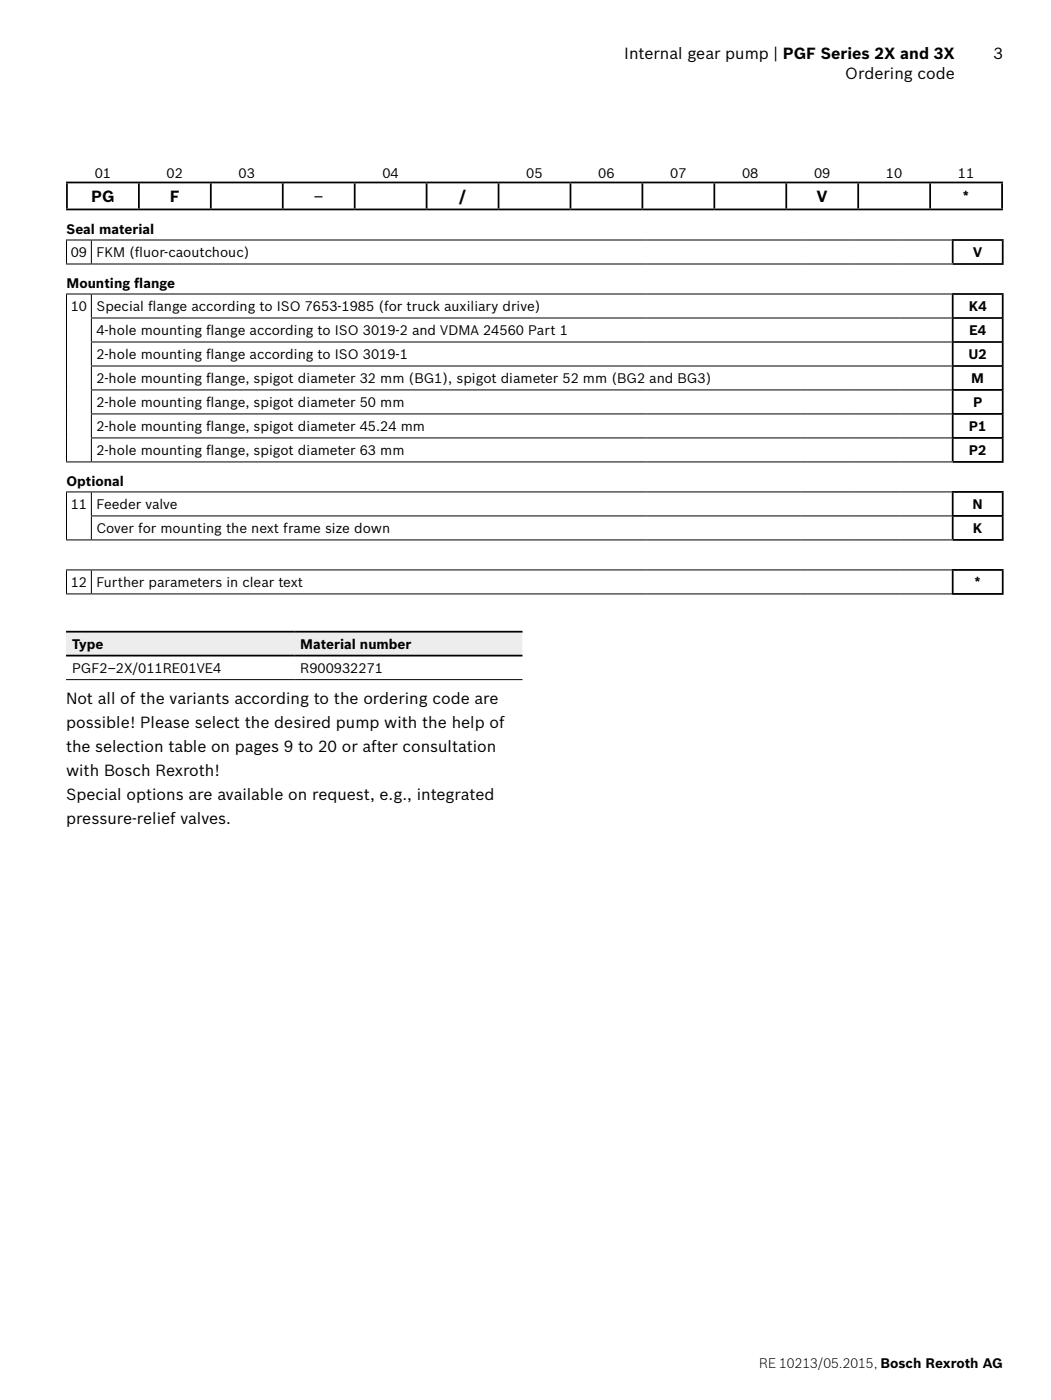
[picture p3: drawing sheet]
<svg xmlns="http://www.w3.org/2000/svg" width="210mm" height="280mm" viewBox="0 0 210 280" stroke-linecap="round" stroke-linejoin="round" font-family="sans-serif">
<defs><g id="words">
<g font-size="3.2">
<text x="124.7" y="11.9">Internal gear pump | PGF Series 2X and 3X</text>
<text x="198.5" y="11.9">3</text>
<text x="168.9" y="15.7">Ordering code</text>
<text x="18.2" y="40.4">PG</text>
<text x="34" y="40.4">F</text>
<text x="62.7" y="40.4">‒</text>
<text x="91.7" y="40.4">/</text>
<text x="163.2" y="40.4">V</text>
<text x="13.2" y="140.8">Not all of the variants according to the ordering code are</text>
<text x="13.2" y="145.6">possible! Please select the desired pump with the help of</text>
<text x="13.2" y="150.4">the selection table on pages 9 to 20 or after consultation</text>
<text x="13.2" y="155.2">with Bosch Rexroth!</text>
<text x="13.2" y="160">Special options are available on request, e.g., integrated</text>
<text x="13.2" y="164.8">pressure-relief valves.</text>
</g>
<g font-size="2.7">
<text x="18.9" y="35.6">01</text>
<text x="33.3" y="35.6">02</text>
<text x="47.7" y="35.6">03</text>
<text x="76.4" y="35.6">04</text>
<text x="105.2" y="35.6">05</text>
<text x="119.5" y="35.6">06</text>
<text x="133.9" y="35.6">07</text>
<text x="148.3" y="35.6">08</text>
<text x="162.7" y="35.6">09</text>
<text x="177" y="35.6">10</text>
<text x="191.4" y="35.6">11</text>
<text x="192.4" y="40.2">*</text>
<text x="13.3" y="46.8">Seal material</text>
<text x="14.1" y="51.4">09 FKM (f</text>
<text x="27" y="51.4">luor-caoutchouc)</text>
<text x="194.5" y="51.4">V</text>
<text x="13.3" y="57.6">Mounting f</text>
<text x="26.8" y="57.6">lange</text>
<text x="14.1" y="62.2">10 Special f</text>
<text x="29.6" y="62.2">lange according to ISO 7653-1985 (for truck auxiliary drive)</text>
<text x="193.6" y="62.2">K4</text>
<text x="19.3" y="67">4-hole mounting f</text>
<text x="19.3" y="71.8">2-hole mounting f</text>
<text x="41.2" y="67">lange according to ISO 3019-2 and VDMA 24560 Part 1</text>
<text x="41.2" y="71.8">lange according to ISO 3019-1</text>
<text x="193.5" y="71.8">U2</text>
<text x="193.7" y="67">E4</text>
<text x="19.3" y="76.6">2-hole mounting f</text>
<text x="41.2" y="76.6">lange, spigot diameter 32 mm (BG1), spigot diameter 52 mm (BG2 and BG3)</text>
<text x="194.1" y="76.6">M</text>
<text x="19.3" y="81.4">2-hole mounting f</text>
<text x="41.2" y="81.4">lange, spigot diameter 50 mm</text>
<text x="194.4" y="81.4">P</text>
<text x="19.3" y="86.2">2-hole mounting f</text>
<text x="41.2" y="86.2">lange, spigot diameter 45.24 mm</text>
<text x="193.6" y="86.2">P1</text>
<text x="19.3" y="91">2-hole mounting f</text>
<text x="41.2" y="91">lange, spigot diameter 63 mm</text>
<text x="193.6" y="91">P2</text>
<text x="13.3" y="97.2">Optional</text>
<text x="14.1" y="101.8">11 Feeder valve</text>
<text x="194.3" y="101.8">N</text>
<text x="19.3" y="106.6">Cover for mounting the next frame size down</text>
<text x="194.4" y="106.6">K</text>
<text x="14.1" y="117.4">12 Further parameters in clear text</text>
<text x="194.7" y="117.4">*</text>
<text x="14.4" y="129.8">Type</text>
<text x="60" y="129.8">Material number</text>
<text x="14.4" y="134.5">PGF2–2X/011RE01VE4</text>
<text x="60" y="134.5">R900932271</text>
<text x="151.7" y="273.6">RE 10213/05.2015, Bosch Rexroth AG</text>
</g>
</g></defs>
<g fill="none" stroke="#000" stroke-width=".2">
<path d="M13.2 48h177M13.2 52.8h177.2M13.2 58.8h177M13.3 48.1v4.6M13.3 58.9v33.4M18.3 48.1v4.6M18.3 58.9v4.6M18.2 63.6h172M18.2 68.4h172M18.2 73.2h172M18.2 78h172M18.3 63.7v4.6"/>
<path d="M18.3 68.5v4.6M18.3 73.3v4.6M18.3 78.1v4.6M13.2 92.4h177.2M13.2 98.4h177M13.3 98.5v9.4M18.2 82.8h172M18.2 87.6h172M18.3 82.9v4.6M18.3 87.7v4.6M18.3 98.5v4.6M13.2 118.8h177"/>
<path d="M13.2 114h177M13.2 108h177.2M13.3 114.1v4.6M18.2 103.2h172M18.3 103.3v4.6M18.3 114.1v4.6"/>
</g>
<g fill="none" stroke="#000" stroke-width=".35">
<path d="M190.2 48h10.3M190.2 58.8h10.3M190.4 52.8h10.1M190.4 48.2v4.4M190.4 59v4.4M200.4 48.2v4.4M200.4 59v4.4M190.2 63.6h10.3M190.2 68.4h10.3M190.2 73.2h10.3M190.2 78h10.3M190.4 63.8v4.4"/>
<path d="M190.4 68.6v4.4M190.4 73.4v4.4M190.4 78.2v4.4M200.4 63.8v4.4M200.4 68.6v4.4M200.4 73.4v4.4M200.4 78.2v4.4M190.2 98.4h10.3M190.2 82.8h10.3M190.2 87.6h10.3M190.4 83v4.4M190.4 87.8v4.4"/>
<path d="M190.4 98.6v4.4M190.4 92.4h10.1M200.4 83v4.4M200.4 87.8v4.4M200.4 98.6v4.4M190.2 118.8h10.3M190.2 103.2h10.3M190.2 114h10.3M190.4 103.4v4.4M190.4 114.2v4.4M190.4 108h10.1M200.4 103.4v4.4"/>
<path d="M200.4 114.2v4.4"/>
</g>
<path d="M13.2 126.3h45.6v4.8h-45.6zM58.8 126.3h45.6v4.8h-45.6z" fill="#eceded"/>
<path d="M13.2 135.9h91.2" fill="none" stroke="#000" stroke-width=".2"/>
<g fill="none" stroke="#000" stroke-width=".35">
<path d="M13.2 36.5h187.2M13.4 36.7v5M27.7 36.7v5M42.1 36.7v5M56.5 36.7v5M70.9 36.7v5M85.2 36.7v5M99.6 36.7v5M114 36.7v5M128.4 36.7v5M142.7 36.7v5M157.1 36.7v5"/>
<path d="M171.5 36.7v5M185.9 36.7v5M200.2 36.7v5M13.2 41.9h187.2M13.2 126.3h91.2M13.2 131.1h91.2"/>
</g>
<use href="#words"/>
</svg>
